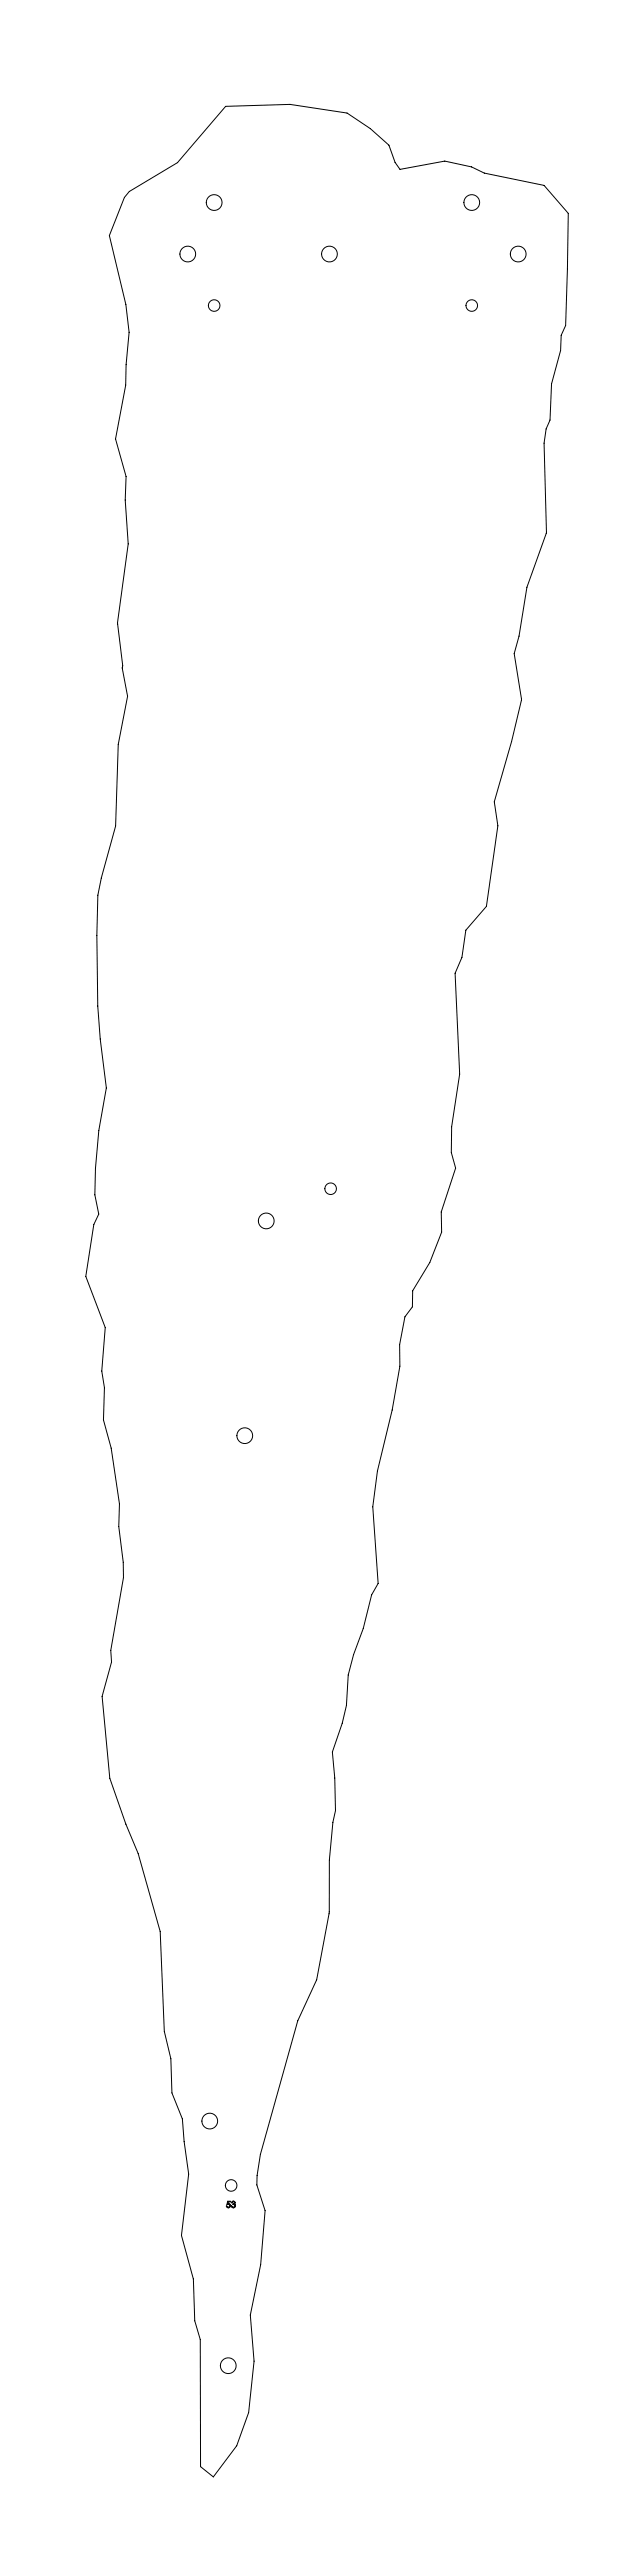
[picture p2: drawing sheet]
<svg xmlns="http://www.w3.org/2000/svg" width="500mm" height="2000mm" viewBox="0 0 500 2000" stroke-linecap="round" stroke-linejoin="round" font-family="sans-serif">
<g fill="none" stroke="#000" stroke-width=".78">
<path d="M100 149l38-23 37-43 50-2 44 7 19 12 14 13 5 13 4 6 34-7 21 5 10 4 46 10 19 22-2 87-3 7-1 12-7 26-1 28-3 7-2 11 2 69-15 43-6 38-4 14 6 36-8 32-13 47 3 18-9 63-16 18-3 22-6 12 4 78-6 41-1 20 4 12-11 34v16l-9 24-14 22v12l-6 8-4 21v17l-6 34-11 48-4 27 5 60-5 9-7 26-7 20-5 16-1 24-3 13-8 23 2 20v25l-2 9-2 30v40l-10 53-15 32-29 103-2 17-1 7 7 20-4 42-8 39 3 36-4 40-9 26-18 24-10-8-1-99-4-14-1-33-9-34 5-47-3-26-1-17-9-20v-27l-5-21-4-78-17-60-9-23-13-36-6-63 8-27-1-9 10-57v-12l-4-27 1-18-7-43-6-22 1-25-2-13 3-34-15-40 6-40 4-8-3-15v-21l3-29 6-33-5-38-2-26-1-55 1-31 3-13 11-40 2-64 7-37-4-22v-2l-4-33 9-62-3-34 1-18-8-29 8-42v-16l2-25-2-21-13-54 12-30zM177 1710h2h-2v2a1.7 1.7 0 0 1 2 1 1.7 1.7 0 0 1-1 2 1.7 1.7 0 0 1-2-2 1.5 1.5 0 0 0 1 1 1.5 1.5 0 0 0 2-1l-1-1h-2zM180 1710a1.3 1.3 0 0 1 2 0 1.3 1.3 0 0 1 0 2 1.6 1.6 0 0 1 0 3 1.8 1.8 0 0 1-3-2 1.6 1.6 0 0 0 2 1 1.6 1.6 0 0 0 1-1v-1h-1l1-1a1.3 1.3 0 0 0-1-1 1.3 1.3 0 0 0-1 1z"/>
<circle cx="166" cy="157" r="6"/>
<circle cx="366" cy="157" r="6"/>
<circle cx="146" cy="197" r="6"/>
<circle cx="256" cy="197" r="6"/>
<circle cx="402" cy="197" r="6"/>
<circle cx="166" cy="237" r="4"/>
<circle cx="366" cy="237" r="5"/>
<circle cx="257" cy="923" r="4"/>
<circle cx="207" cy="948" r="6"/>
<circle cx="190" cy="1115" r="6"/>
<circle cx="163" cy="1647" r="6"/>
<circle cx="179" cy="1697" r="4"/>
<circle cx="177" cy="1837" r="6"/>
</g>
</svg>
